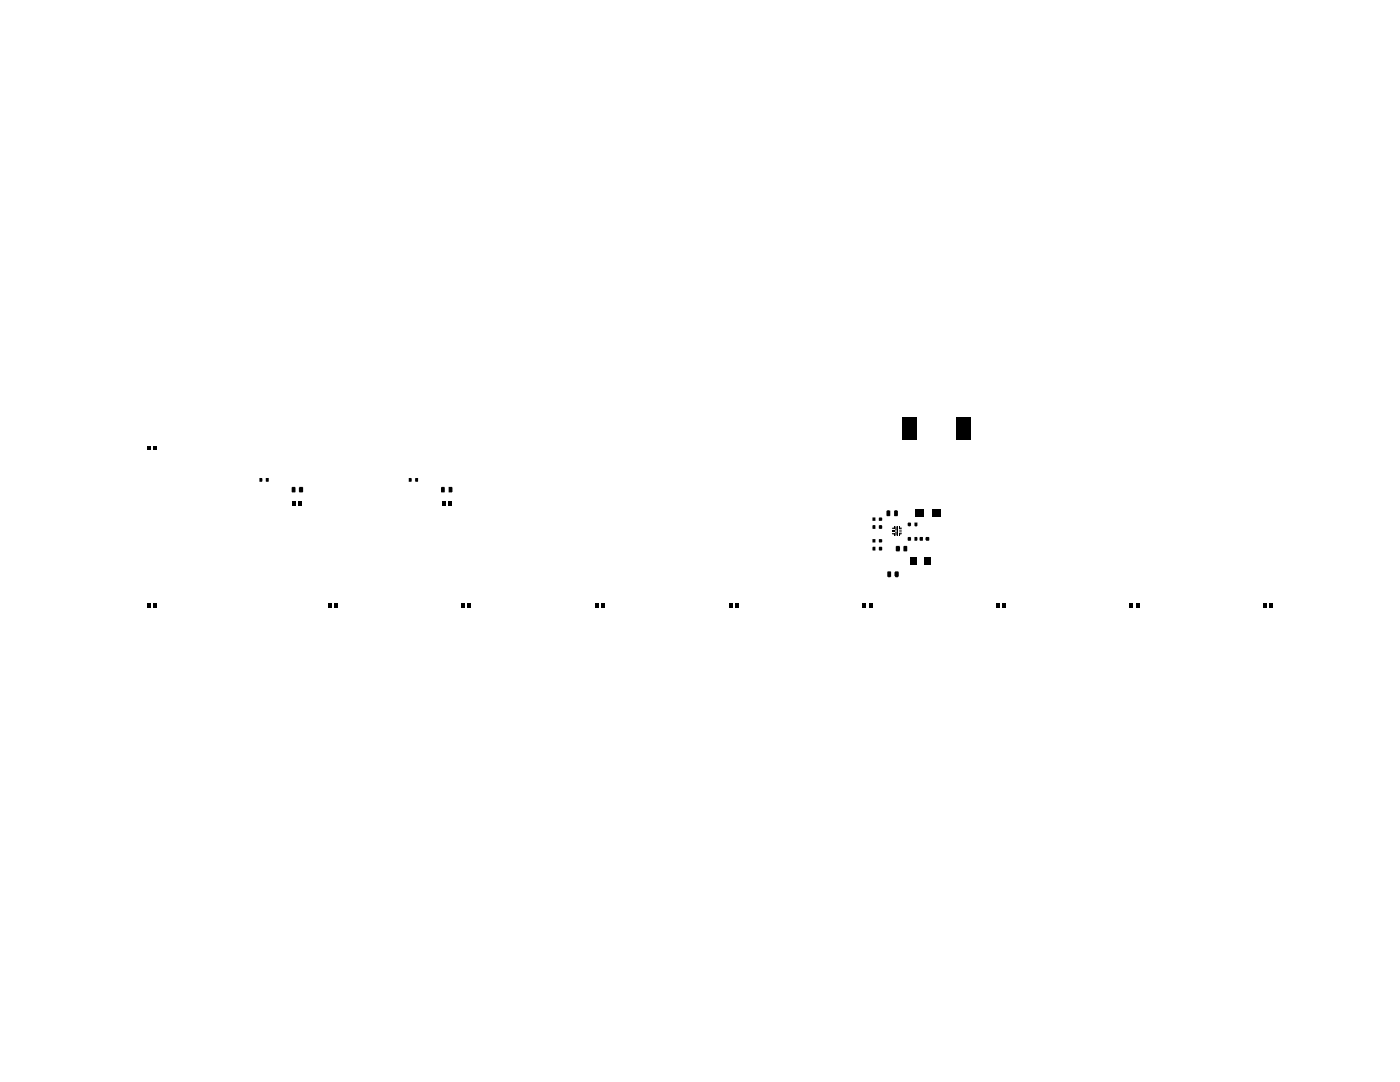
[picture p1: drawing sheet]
<svg xmlns="http://www.w3.org/2000/svg" width="279mm" height="216mm" viewBox="0 0 279 216" stroke-linecap="round" stroke-linejoin="round" font-family="sans-serif">
<g fill="#000">
<path d="M29.3 89.1h.7v.8h-.7zM30.5 89.1h.8v.8h-.8zM51.8 95.4l.6 .1-.1 .6h-.5zM53 95.4h.6v.7h-.6zM58.3 97.2h.7l-.1 1.1-.7-.1zM59.7 97.2h.8l-.1 1.1h-.7zM81.6 95.4l.6 .1-.1 .6h-.5zM82.9 95.4h.5v.7h-.6zM88.1 97.2h.7l-.1 1.1-.7-.1zM89.5 97.2h.8l-.1 1.1h-.7zM180 83.4h2.9v4.4h-2.9zM190.8 83.4h2.9v4.4h-2.9z"/>
<path d="M58.3 100h.8v.9h-.8zM59.6 100h.7v.9h-.7zM88.2 100h.7v.9h-.7zM89.4 100h.7v.9h-.7zM174.1 103.3h.6v.6h-.6zM174.1 107.6h.6v.6h-.6zM174.2 109.1h.5v.8l-.6-.1zM174.1 104.9h.6v.6h-.6zM175.5 103.3h.6l-.1 .6h-.6zM175.4 107.7l.6-.1 .1 .6h-.6zM175.5 109.1l.6 .1-.1 .7-.6-.1zM175.4 104.9l.6-.1v.7h-.6z"/>
<path d="M176.9 102l.2-.2 .6 .1-.1 1.1-.7-.1zM177.1 114.1h.7v1h-.7zM178.4 105h.1v.5h-.1zM178 105.4l.5-.1v.2h-.4zM178 106.4h.5v.2h-.4zM178.4 106.4h.1v.5h-.1zM178 105.7h.5v.2h-.5zM178 106h.5v.2h-.5zM178.7 105h.2v.9h-.2zM178.7 106h.2v.9h-.2zM178.4 101.9l.6-.1 .2 .2-.1 1-.7-.1zM178.6 114.1l.7-.1 .1 1-.2 .2-.6-.1z"/>
<path d="M179.1 105h.2v.9h-.2zM179.1 106h.2v.9h-.2zM178.8 109l.7-.1v1.1l-.7-.1zM179.5 105h.1v.5h-.1zM179.5 106.4h.1v.5h-.1zM179.5 105.3h.5v.2h-.5zM179.5 106.4h.5v.2h-.5zM179.5 106h.5v.2h-.5zM179.5 105.7h.5v.2h-.5zM180.3 109h.8l-.1 1-.7-.1zM181.1 104.4l.6-.1 .1 .6-.1 .1h-.4l-.2-.1zM181.7 111.1h1.2v1.5h-1.2z"/>
<path d="M181.1 107.2l.6-.1 .1 .7-.6 .1zM182.8 101.7h1.6v1.5h-1.6zM182.5 104.3h.6l-.1 .7-.5-.1zM182.5 107.1l.6 .1-.1 .7h-.5zM183.6 107.1h.6l-.1 .8-.6-.1zM184.4 111.1h1.4v1.5h-1.4zM184.8 107.1l.7 .1-.1 .7h-.5l-.2-.2zM186.1 101.7h1.7v1.5h-1.7zM29.3 120.4h.7v.9h-.7zM30.5 120.4h.8v.9h-.8zM65.4 120.4h.8v.9h-.8zM66.7 120.4h.7v.9h-.7z"/>
<path d="M92.1 120.4h.7v.9h-.7zM93.3 120.4h.7v.9h-.7zM118.7 120.4h.8v.9h-.8zM120 120.4h.8v.9h-.8zM145.4 120.4h.8v.9h-.8zM146.7 120.4h.7v.9h-.7zM172.1 120.4h.7v.9h-.7zM173.4 120.4h.7v.9h-.7zM198.8 120.4h.7v.9h-.7zM200 120.4h.8v.9h-.8zM225.4 120.4h.8v.9h-.8zM226.7 120.4h.8v.9h-.8z"/>
<path d="M252.1 120.4h.8v.9h-.8zM253.4 120.4h.7v.9h-.7z"/>
</g>
</svg>
